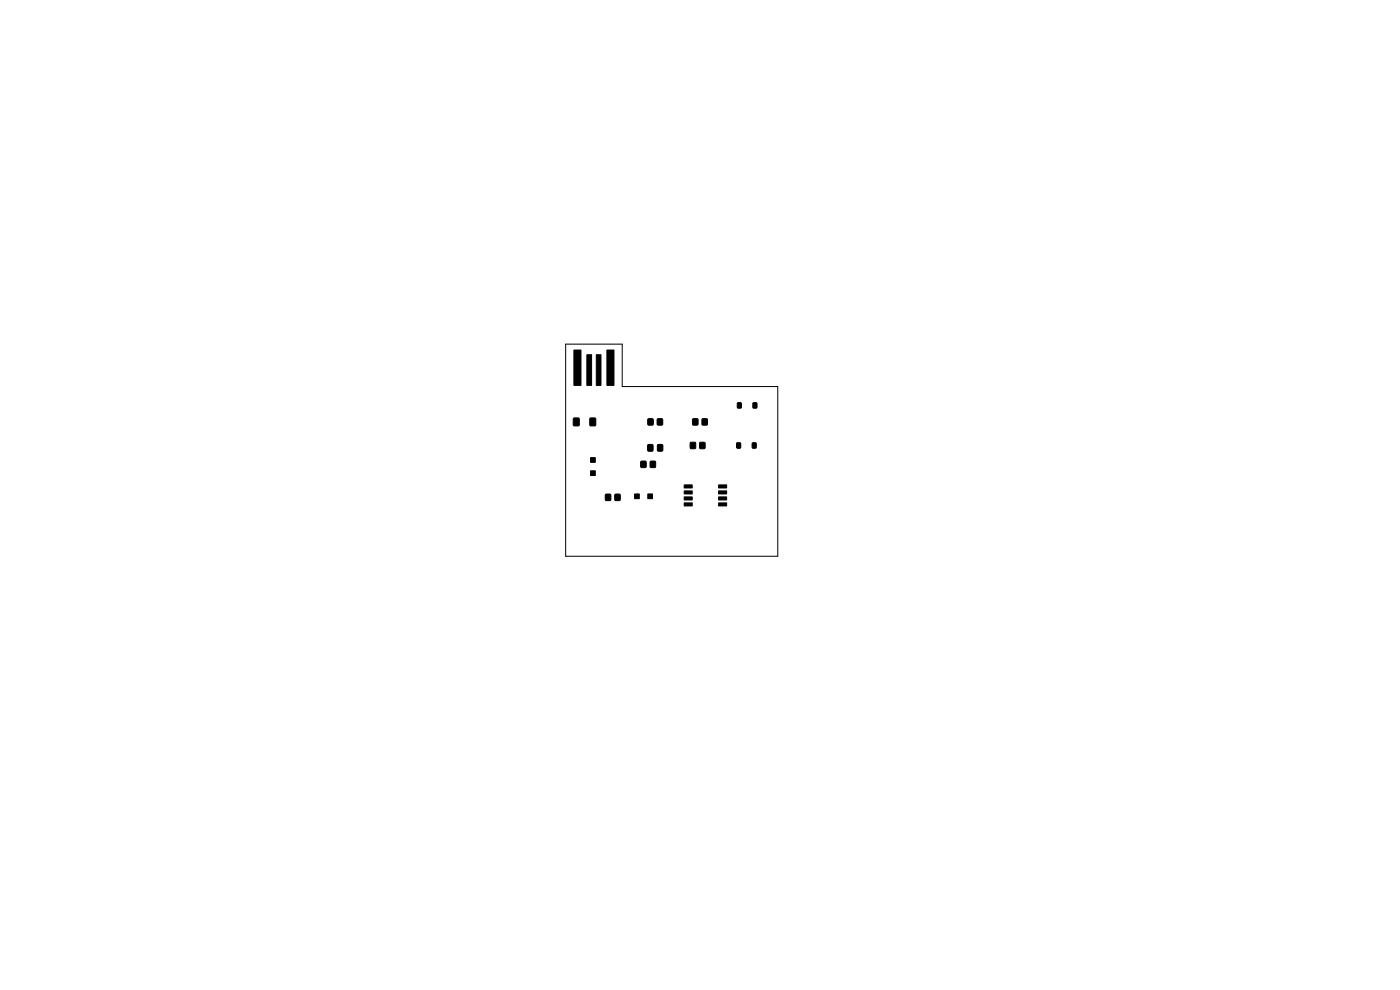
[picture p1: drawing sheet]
<svg xmlns="http://www.w3.org/2000/svg" width="297mm" height="210mm" viewBox="0 0 297 210" stroke-linecap="round" stroke-linejoin="round" font-family="sans-serif">
<g fill="#000" stroke="#000" stroke-width=".21">
<path d="M121.7 74.3h1.5v7.5h-1.5zM124.5 75.3h1v6.5h-1zM126.5 75.3h1v6.5h-1zM128.7 74.3h1.5v7.5h-1.5zM121.7 88.7h1.1v1.6h-1.1zM125.3 97.1h1v1h-1zM125.2 88.7h1.1v1.6h-1.1zM136 97.9h1v1.2h-1zM137.4 94.3h1.1v1.4h-1.1zM137.5 88.9h1v1.2h-1zM138 97.9h1v1.2h-1zM139.5 88.9h1v1.2h-1z"/>
<path d="M139.5 94.3h1.1v1.4h-1.1zM147 88.9h1v1.2h-1zM146.5 93.9h1v1.2h-1zM149 88.9h1v1.2h-1zM148.5 93.9h1v1.2h-1zM156.3 94h.8v1h-.8zM156.5 85.5h.7v1h-.7zM159.6 94h.8v1h-.8zM159.8 85.5h.7v1h-.7zM125.3 99.9h1v1h-1zM128.5 104.9h1v1.2h-1zM130.5 104.9h1v1.2h-1z"/>
<path d="M134.6 104.8h1v1h-1zM137.4 104.8h1v1h-1zM145.1 102.9h1.7v.6h-1.7zM145.1 104.1h1.7v.7h-1.7zM145.1 105.4h1.7v.7h-1.7zM145.1 106.7h1.7v.6h-1.7zM152.4 106.7h1.7v.6h-1.7zM152.4 105.4h1.7v.7h-1.7zM152.4 104.1h1.7v.7h-1.7zM152.4 102.9h1.7v.6h-1.7z"/>
</g>
<path d="M120 73h12v9h33v36h-45z" fill="none" stroke="#000" stroke-width=".21"/>
</svg>
